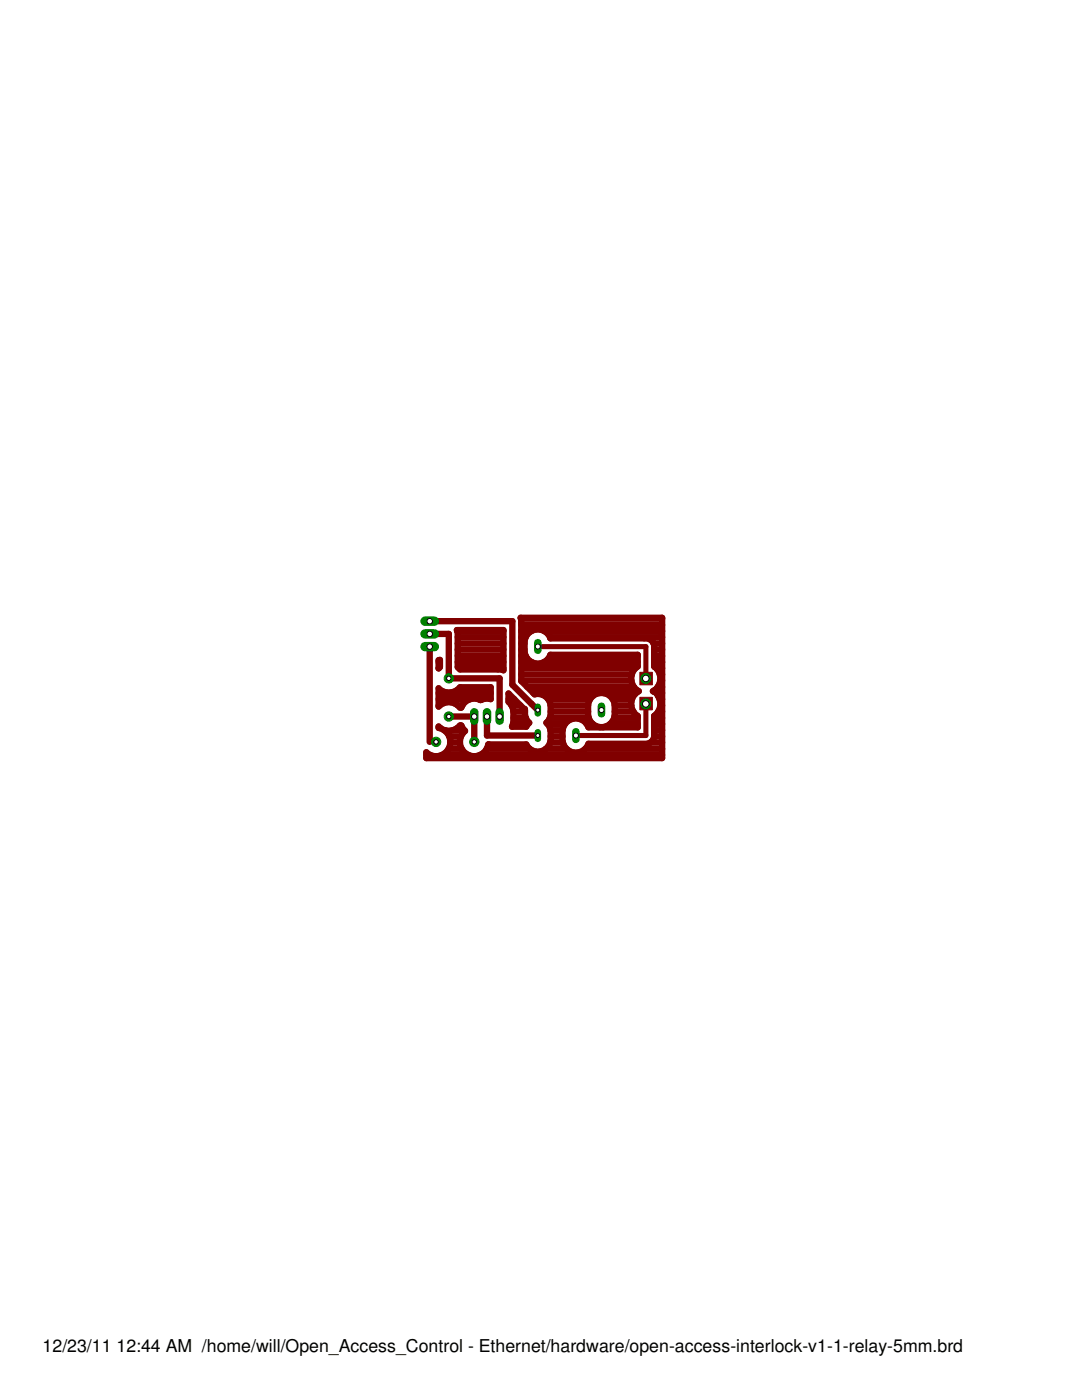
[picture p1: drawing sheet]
<svg xmlns="http://www.w3.org/2000/svg" width="216mm" height="279mm" viewBox="0 0 216 279" stroke-linecap="round" stroke-linejoin="round" font-family="sans-serif">
<defs><g id="words">
<g font-size="3.5">
<text x="8.5" y="269.9">12/23/11</text>
<text x="23.2" y="269.9">12:44 AM /home/will/Open_Access_Control - Ethernet/hardware/open-access-interlock-v1-1-relay-5mm.brd</text>
</g>
</g></defs>
<g fill="#800000" stroke="#800000" stroke-width=".2">
<path d="M127.7 139.2h2.5v2.5h-2.5z"/>
<path d="M127.7 134.2h2.5v2.5h-2.5z"/>
</g>
<g fill="#800000" stroke="#800000" stroke-width="1.3">
<path d="M97.2 146.8h10.1z"/>
<path d="M97.2 143v3.8z"/>
<path d="M85.7 129.1v19z"/>
<path d="M89.6 143h5z"/>
<path d="M94.6 143v5.1z"/>
<path d="M85.7 126.5h3.9z"/>
<path d="M89.6 126.5v8.9z"/>
<path d="M89.6 135.4h10.1z"/>
<path d="M99.7 135.4v7.6z"/>
<path d="M102.2 124v12.6z"/>
<path d="M102.2 136.6l3.8 3.9z"/>
<path d="M85.7 124h16.5z"/>
<path d="M106 140.5l1.3 1.2z"/>
<path d="M87.8 145.3l.2 .1z"/>
<path d="M87.5 145.3l.5 .1z"/>
<path d="M87.5 145v.3z"/>
<path d="M87.5 145l.3 .3z"/>
<path d="M87.5 131.8v1.6z"/>
<path d="M87.5 131.8l.3-.1z"/>
<path d="M87.8 131.7v1.4z"/>
<path d="M87.5 133.4l.3-.3z"/>
<path d="M96.8 139.4h.7z"/>
<path d="M96.1 139.6l.7-.2z"/>
<path d="M95.9 139.7l.2-.1z"/>
<path d="M95.7 139.6l.2 .1z"/>
<path d="M95 139.4l.7 .2z"/>
<path d="M94.3 139.4h.7z"/>
<path d="M93.6 139.6l.7-.2z"/>
<path d="M92.9 140l.7-.4z"/>
<path d="M92.9 140l-.5 .5z"/>
<path d="M92.4 140.5l-.3 .6z"/>
<path d="M92.1 141.1l-.1 .1z"/>
<path d="M91.8 141.2h.2z"/>
<path d="M91.3 140.7l.5 .5z"/>
<path d="M90.7 140.4l.6 .3z"/>
<path d="M89.9 140.1l.8 .3z"/>
<path d="M89.2 140.1h.7z"/>
<path d="M88.5 140.4l.7-.3z"/>
<path d="M87.8 140.7l.7-.3z"/>
<path d="M87.8 140.7l-.3 .3z"/>
<path d="M87.5 137.4v3.6z"/>
<path d="M87.5 137.4l.3 .3z"/>
<path d="M87.8 137.7l.7 .3z"/>
<path d="M88.5 138l.7 .2z"/>
<path d="M89.2 138.2h.7z"/>
<path d="M89.9 138.2l.8-.2z"/>
<path d="M90.7 138l.6-.3z"/>
<path d="M91.3 137.7l.5-.5z"/>
<path d="M91.8 137.2h6.1z"/>
<path d="M97.9 137.2v2.3z"/>
<path d="M97.5 139.4l.4 .1z"/>
<path d="M104.8 142.7l.1 .6z"/>
<path d="M104.9 143.3l.4 .6z"/>
<path d="M105.3 143.9l.3 .3z"/>
<path d="M105.3 144.6l.3-.4z"/>
<path d="M105.3 144.6l-.3 .4z"/>
<path d="M102.2 145h2.8z"/>
<path d="M102.3 144.9l-.1 .1z"/>
<path d="M102.4 144.2l-.1 .7z"/>
<path d="M102.4 141.8v2.4z"/>
<path d="M102.3 141.1l.1 .7z"/>
<path d="M101.9 140.5l.4 .6z"/>
<path d="M101.5 140.1l.4 .4z"/>
<path d="M101.5 138.4v1.7z"/>
<path d="M101.5 138.4l3 3.1z"/>
</g>
<path d="M85.7 148.1h1.3z" fill="#800000" stroke="#800000" stroke-width=".25"/>
<g fill="#800000" stroke="#800000" stroke-width="1">
<path d="M107.3 129.1h21.6z"/>
<path d="M128.9 129.1v6.3z"/>
<path d="M128.9 140.5v6.3z"/>
<path d="M114.9 146.8h14z"/>
</g>
<circle cx="104.5" cy="141.5" r=".63" fill="#800000"/>
<g fill="#800000" stroke="#800000" stroke-width="1.3">
<path d="M104.5 141.5l.3 .2z"/>
<path d="M104.8 141.7v1z"/>
<path d="M109.9 140.7v2z"/>
<path d="M109.7 140.1l.2 .6z"/>
<path d="M109.4 139.5l.3 .6z"/>
<path d="M108.9 139l.5 .5z"/>
<path d="M108.3 138.7l.6 .3z"/>
<path d="M107.7 138.5l.6 .2z"/>
<path d="M107 138.5h.7z"/>
<path d="M106.7 138.6l.3-.1z"/>
<path d="M104 135.9l2.7 2.7z"/>
<path d="M104 124.3v11.6z"/>
<path d="M104 123.6v.7z"/>
<path d="M103.9 123.3l.1 .3z"/>
<path d="M103.9 123.3h28.2z"/>
<path d="M132.1 123.3v28z"/>
<path d="M85.1 151.3h47z"/>
<path d="M85.1 150.1v1.2z"/>
<path d="M85.1 150.1l.2 .2z"/>
<path d="M85.3 150.3l.6 .4z"/>
<path d="M85.9 150.7l.7 .2z"/>
<path d="M86.6 150.9h.8z"/>
<path d="M87.4 150.9l.7-.2z"/>
<path d="M88.1 150.7l.7-.4z"/>
<path d="M88.8 150.3l.5-.5z"/>
<path d="M89.7 149.2l-.4 .6z"/>
<path d="M89.9 148.4l-.2 .8z"/>
<path d="M89.9 147.7v.7z"/>
<path d="M89.7 147l.2 .7z"/>
<path d="M89.3 146.3l.4 .7z"/>
<path d="M88.8 145.8l.5 .5z"/>
<path d="M88.5 145.7l.3 .1z"/>
<path d="M88.5 145.7l.7 .1z"/>
<path d="M89.2 145.8h.7z"/>
<path d="M89.9 145.8l.8-.2z"/>
<path d="M90.7 145.6l.6-.3z"/>
<path d="M91.3 145.3l.5-.5z"/>
<path d="M91.8 144.8h.2z"/>
<path d="M92 144.8l.1 .1z"/>
<path d="M92.1 144.9l.3 .6z"/>
<path d="M92.4 145.5l.4 .4z"/>
<path d="M92.8 145.9l-.5 .4z"/>
<path d="M92.3 146.3l-.3 .7z"/>
<path d="M92 147l-.2 .7z"/>
<path d="M91.8 147.7v.7z"/>
<path d="M91.8 148.4l.2 .8z"/>
<path d="M92 149.2l.3 .6z"/>
<path d="M92.3 149.8l.6 .5z"/>
<path d="M92.9 150.3l.6 .4z"/>
<path d="M93.5 150.7l.8 .2z"/>
<path d="M94.3 150.9h.7z"/>
<path d="M95 150.9l.7-.2z"/>
<path d="M95.7 150.7l.7-.4z"/>
<path d="M96.4 150.3l.5-.5z"/>
<path d="M97.3 149.2l-.4 .6z"/>
<path d="M97.4 148.6l-.1 .6z"/>
<path d="M97.5 148.6h7.5z"/>
<path d="M105 148.6l.3 .4z"/>
<path d="M105.3 149l.4 .5z"/>
<path d="M105.7 149.5l.6 .3z"/>
<path d="M106.3 149.8l.7 .2z"/>
<path d="M107 150h.7z"/>
<path d="M107.7 150l.6-.2z"/>
<path d="M108.3 149.8l.6-.3z"/>
<path d="M108.9 149.5l.5-.5z"/>
<path d="M109.7 148.4l-.3 .6z"/>
<path d="M109.9 147.8l-.2 .6z"/>
<path d="M109.9 145.8v2z"/>
<path d="M109.7 145.2l.2 .6z"/>
<path d="M109.4 144.6l.3 .6z"/>
<path d="M109 144.2l.4 .4z"/>
<path d="M109 144.2l.4-.3z"/>
<path d="M109.7 143.3l-.3 .6z"/>
<path d="M109.9 142.7l-.2 .6z"/>
<path d="M122.7 140.6v2.2z"/>
<path d="M122.5 139.9l.2 .7z"/>
<path d="M122.1 139.3l.4 .6z"/>
<path d="M121.6 138.8l.5 .5z"/>
<path d="M121 138.5l.6 .3z"/>
<path d="M120.4 138.3l.6 .2z"/>
<path d="M119.7 138.3h.7z"/>
<path d="M119 138.5l.7-.2z"/>
<path d="M118.4 138.8l.6-.3z"/>
<path d="M117.9 139.3l.5-.5z"/>
<path d="M117.9 139.3l-.4 .6z"/>
<path d="M117.5 139.9l-.2 .7z"/>
<path d="M117.3 140.6v2.2z"/>
<path d="M117.3 142.8l.2 .7z"/>
<path d="M117.5 143.5l.4 .6z"/>
<path d="M117.9 144.1l.5 .5z"/>
<path d="M118.4 144.6l.6 .3z"/>
<path d="M119 144.9l.7 .2z"/>
<path d="M119.7 145.1h.7z"/>
<path d="M120.4 145.1l.6-.2z"/>
<path d="M121 144.9l.6-.3z"/>
<path d="M122.1 144.1l-.5 .5z"/>
<path d="M122.5 143.5l-.4 .6z"/>
<path d="M122.7 142.8l-.2 .7z"/>
<path d="M104.7 127.9v2.2z"/>
<path d="M104.7 130.1l.1 .7z"/>
<path d="M104.8 130.8l.4 .6z"/>
<path d="M105.2 131.4l.5 .5z"/>
<path d="M105.7 131.9l.6 .3z"/>
<path d="M106.3 132.2l.7 .2z"/>
<path d="M107 132.4h.7z"/>
<path d="M107.7 132.4l.7-.2z"/>
<path d="M108.4 132.2l.5-.3z"/>
<path d="M108.9 131.9l.6-.5z"/>
<path d="M109.8 130.8l-.3 .6z"/>
<path d="M109.8 130.7v.1z"/>
<path d="M109.8 130.7h17.5z"/>
<path d="M127.3 130.7v2.3z"/>
<path d="M127.1 133.1l.2-.1z"/>
<path d="M126.5 133.6l.6-.5z"/>
<path d="M126.5 133.6l-.3 .7z"/>
<path d="M126.2 134.3l-.2 .7z"/>
<path d="M126 135v.8z"/>
<path d="M126 135.8l.2 .7z"/>
<path d="M126.2 136.5l.3 .7z"/>
<path d="M126.5 137.2l.6 .5z"/>
<path d="M127.1 137.7l.4 .2z"/>
<path d="M127.1 138.2l.4-.3z"/>
<path d="M127 138.2l-.3 .3z"/>
<path d="M126.7 138.6l-.2 .1z"/>
<path d="M126.5 138.7l-.3 .7z"/>
<path d="M126.2 139.4l-.2 .7z"/>
<path d="M126 140.1v.8z"/>
<path d="M126 140.9l.2 .7z"/>
<path d="M126.2 141.6l.3 .7z"/>
<path d="M126.5 142.3l.6 .5z"/>
<path d="M127.1 142.8l.2 .1z"/>
<path d="M127.3 142.9v2.3z"/>
<path d="M117.4 145.2h9.9z"/>
<path d="M117.4 145v.2z"/>
<path d="M117 144.4l.4 .6z"/>
<path d="M116.5 143.9l.5 .5z"/>
<path d="M115.9 143.6l.6 .3z"/>
<path d="M115.3 143.4l.6 .2z"/>
<path d="M114.6 143.4h.7z"/>
<path d="M113.9 143.6l.7-.2z"/>
<path d="M113.3 143.9l.6-.3z"/>
<path d="M113.3 143.9l-.5 .5z"/>
<path d="M112.8 144.4l-.4 .6z"/>
<path d="M112.4 145l-.2 .7z"/>
<path d="M112.2 145.7v2.2z"/>
<path d="M112.2 147.9l.2 .7z"/>
<path d="M112.4 148.6l.4 .6z"/>
<path d="M112.8 149.2l.5 .5z"/>
<path d="M113.3 149.7l.6 .3z"/>
<path d="M113.9 150l.7 .2z"/>
<path d="M114.6 150.2h.7z"/>
<path d="M115.3 150.2l.6-.2z"/>
<path d="M115.9 150l.6-.3z"/>
<path d="M116.5 149.7l.5-.5z"/>
<path d="M117.4 148.6l-.4 .6z"/>
<path d="M117.4 148.4v.2z"/>
<path d="M117.4 148.4h11.8z"/>
<path d="M129.2 148.4l.6-.2z"/>
<path d="M129.8 148.2l.5-.5z"/>
<path d="M130.5 147.1l-.2 .6z"/>
<path d="M130.5 146.5v.6z"/>
<path d="M130.5 142.9v3.6z"/>
<path d="M130.5 142.9l.1-.1z"/>
<path d="M131.2 142.3l-.6 .5z"/>
<path d="M131.6 141.6l-.4 .7z"/>
<path d="M131.8 140.9l-.2 .7z"/>
<path d="M131.8 140.1v.8z"/>
<path d="M131.6 139.4l.2 .7z"/>
<path d="M131.3 138.9l.3 .5z"/>
<path d="M131.1 138.5l.2 .4z"/>
<path d="M130.8 138.2l.3 .3z"/>
<path d="M130.4 138l.4 .2z"/>
<path d="M130.3 137.9l.1 .1z"/>
<path d="M130.3 137.9l.3-.2z"/>
<path d="M130.7 137.7l.1-.1z"/>
<path d="M130.8 137.6l.3-.3z"/>
<path d="M131.2 137.2l-.1 .1z"/>
<path d="M131.6 136.5l-.4 .7z"/>
<path d="M131.8 135.8l-.2 .7z"/>
<path d="M131.8 135v.8z"/>
<path d="M131.6 134.3l.2 .7z"/>
<path d="M131.2 133.6l.4 .7z"/>
<path d="M130.8 133.2l.3 .3z"/>
<path d="M130.6 133.1l.1 .1z"/>
<path d="M130.5 133l.1 .1z"/>
<path d="M130.5 128.7v4.3z"/>
<path d="M130.3 128.1l.2 .6z"/>
<path d="M129.8 127.7l.5 .4z"/>
<path d="M129.2 127.4l.6 .3z"/>
<path d="M128.6 127.4h.6z"/>
<path d="M109.8 127.4h18.8z"/>
<path d="M109.8 127.3v.1z"/>
<path d="M109.5 126.6l.3 .7z"/>
<path d="M108.9 126.2l.6 .4z"/>
<path d="M108.4 125.8l.5 .4z"/>
<path d="M107.7 125.6l.7 .2z"/>
<path d="M107 125.6h.7z"/>
<path d="M106.3 125.8l.7-.2z"/>
<path d="M105.7 126.2l.6-.4z"/>
<path d="M105.7 126.2l-.5 .4z"/>
<path d="M105.2 126.6l-.4 .7z"/>
<path d="M104.8 127.3l-.1 .6z"/>
<path d="M99.4 133.6h.7z"/>
<path d="M91.8 133.6h7.6z"/>
<path d="M91.3 133.1l.5 .5z"/>
<path d="M91.3 126.2v6.9z"/>
<path d="M91.2 125.7l.1 .5z"/>
<path d="M91.2 125.7h9.3z"/>
<path d="M100.5 125.7v8.1z"/>
<path d="M100.1 133.6l.4 .2z"/>
<path d="M85.1 150.7h.7z"/>
<path d="M88.2 150.7h5.2z"/>
<path d="M95.8 150.7h36.3z"/>
<path d="M89.5 149.4h2.6z"/>
<path d="M97.1 149.4h8.6z"/>
<path d="M108.9 149.4h4.1z"/>
<path d="M116.8 149.4h15.3z"/>
<path d="M89.9 148.2h1.9z"/>
<path d="M109.8 148.2h2.5z"/>
<path d="M129.8 148.2h2.3z"/>
<path d="M89.7 147h2.3z"/>
<path d="M109.9 147h2.3z"/>
<path d="M130.5 147h1.6z"/>
<path d="M88.6 145.7h.2z"/>
<path d="M90.4 145.7h2.2z"/>
<path d="M109.9 145.7h2.3z"/>
<path d="M130.5 145.7h1.6z"/>
<path d="M102.4 144.5h3z"/>
<path d="M109.3 144.5h3.5z"/>
<path d="M117.1 144.5h1.2z"/>
<path d="M121.7 144.5h5.6z"/>
<path d="M130.5 144.5h1.6z"/>
<path d="M102.4 143.3h2.5z"/>
<path d="M109.7 143.3h7.8z"/>
<path d="M122.6 143.3h4.7z"/>
<path d="M130.5 143.3h1.6z"/>
<path d="M102.4 142h2.4z"/>
<path d="M109.9 142h7.4z"/>
<path d="M122.7 142h3.7z"/>
<path d="M131.3 142h.8z"/>
<path d="M87.5 140.8h.3z"/>
<path d="M91.4 140.8h.9z"/>
<path d="M102.1 140.8h1.7z"/>
<path d="M109.9 140.8h7.4z"/>
<path d="M122.7 140.8h3.3z"/>
<path d="M131.8 140.8h.3z"/>
<path d="M87.5 139.5h6.3z"/>
<path d="M95.4 139.5h.9z"/>
<path d="M101.5 139.5h1.1z"/>
<path d="M109.4 139.5h8.3z"/>
<path d="M122.3 139.5h3.8z"/>
<path d="M131.6 139.5h.5z"/>
<path d="M87.5 138.3h10.4z"/>
<path d="M106.4 138.3h13.2z"/>
<path d="M120.4 138.3h6.5z"/>
<path d="M130.9 138.3h1.2z"/>
<path d="M105.2 137.1h21.3z"/>
<path d="M131.3 137.1h.8z"/>
<path d="M104 135.8h22z"/>
<path d="M131.8 135.8h.3z"/>
<path d="M104 134.6h22.1z"/>
<path d="M131.7 134.6h.4z"/>
<path d="M91.5 133.3h9z"/>
<path d="M104 133.3h22.8z"/>
<path d="M131 133.3h1.1z"/>
<path d="M87.5 132.1h.3z"/>
<path d="M91.3 132.1h9.2z"/>
<path d="M104 132.1h2.1z"/>
<path d="M108.6 132.1h18.7z"/>
<path d="M130.5 132.1h1.6z"/>
<path d="M91.3 130.9h9.2z"/>
<path d="M104 130.9h.9z"/>
<path d="M109.7 130.9h17.6z"/>
<path d="M130.5 130.9h1.6z"/>
<path d="M91.3 129.6h9.2z"/>
<path d="M104 129.6h.7z"/>
<path d="M130.5 129.6h1.6z"/>
<path d="M91.3 128.4h9.2z"/>
<path d="M104 128.4h.7z"/>
<path d="M130.4 128.4h1.7z"/>
<path d="M91.3 127.2h9.2z"/>
<path d="M104 127.2h.9z"/>
<path d="M109.7 127.2h22.4z"/>
<path d="M91.2 125.9h9.3z"/>
<path d="M104 125.9h2z"/>
<path d="M108.6 125.9h23.5z"/>
<path d="M104 124.7h28.1z"/>
<path d="M103.9 123.5h28.2z"/>
</g>
<path d="M107.3 128.3v1.5z" fill="#008000" stroke="#008000" stroke-width="1.5"/>
<circle cx="107.3" cy="129" r=".51" fill="#fff" stroke="#000" stroke-width=".2"/>
<path d="M107.3 141.1v1.3z" fill="#008000" stroke="#008000" stroke-width="1.3"/>
<circle cx="107.3" cy="141.7" r=".4" fill="#fff" stroke="#000" stroke-width=".2"/>
<path d="M107.3 146.2v1.2z" fill="#008000" stroke="#008000" stroke-width="1.3"/>
<circle cx="107.3" cy="146.8" r=".4" fill="#fff" stroke="#000" stroke-width=".2"/>
<path d="M114.9 146v1.6z" fill="#008000" stroke="#008000" stroke-width="1.5"/>
<circle cx="114.9" cy="146.8" r=".51" fill="#fff" stroke="#000" stroke-width=".2"/>
<path d="M120 140.9v1.5z" fill="#008000" stroke="#008000" stroke-width="1.5"/>
<circle cx="120" cy="141.7" r=".51" fill="#fff" stroke="#000" stroke-width=".2"/>
<path d="M84.8 129.1h1.9z" fill="#008000" stroke="#008000" stroke-width="1.9"/>
<circle cx="85.7" cy="129.1" r=".55" fill="#fff" stroke="#000" stroke-width=".2"/>
<path d="M84.8 126.5h1.9z" fill="#008000" stroke="#008000" stroke-width="1.9"/>
<circle cx="85.7" cy="126.5" r=".55" fill="#fff" stroke="#000" stroke-width=".2"/>
<path d="M84.8 124h1.9z" fill="#008000" stroke="#008000" stroke-width="1.9"/>
<circle cx="85.7" cy="124" r=".55" fill="#fff" stroke="#000" stroke-width=".2"/>
<path d="M94.6 142.2v1.6z" fill="#008000" stroke="#008000" stroke-width="1.7"/>
<circle cx="94.6" cy="143" r=".55" fill="#fff" stroke="#000" stroke-width=".2"/>
<path d="M97.2 142.2v1.6z" fill="#008000" stroke="#008000" stroke-width="1.7"/>
<circle cx="97.2" cy="143" r=".55" fill="#fff" stroke="#000" stroke-width=".2"/>
<path d="M99.7 142.2v1.6z" fill="#008000" stroke="#008000" stroke-width="1.7"/>
<circle cx="99.7" cy="143" r=".55" fill="#fff" stroke="#000" stroke-width=".2"/>
<circle cx="89.6" cy="135.4" r=".93" fill="#008000" stroke="#008000" stroke-width=".2"/>
<circle cx="89.6" cy="135.4" r=".44" fill="#fff" stroke="#000" stroke-width=".2"/>
<circle cx="89.6" cy="143" r=".93" fill="#008000" stroke="#008000" stroke-width=".2"/>
<circle cx="89.6" cy="143" r=".44" fill="#fff" stroke="#000" stroke-width=".2"/>
<circle cx="87" cy="148.1" r=".93" fill="#008000" stroke="#008000" stroke-width=".2"/>
<circle cx="87" cy="148.1" r=".44" fill="#fff" stroke="#000" stroke-width=".2"/>
<circle cx="94.6" cy="148.1" r=".93" fill="#008000" stroke="#008000" stroke-width=".2"/>
<circle cx="94.6" cy="148.1" r=".44" fill="#fff" stroke="#000" stroke-width=".2"/>
<circle cx="128.9" cy="140.5" r=".99" fill="#008000" stroke="#008000" stroke-width=".2"/>
<circle cx="128.9" cy="140.5" r=".66" fill="#fff" stroke="#000" stroke-width=".2"/>
<circle cx="128.9" cy="135.4" r=".99" fill="#008000" stroke="#008000" stroke-width=".2"/>
<circle cx="128.9" cy="135.4" r=".66" fill="#fff" stroke="#000" stroke-width=".2"/>
<use href="#words"/>
</svg>
